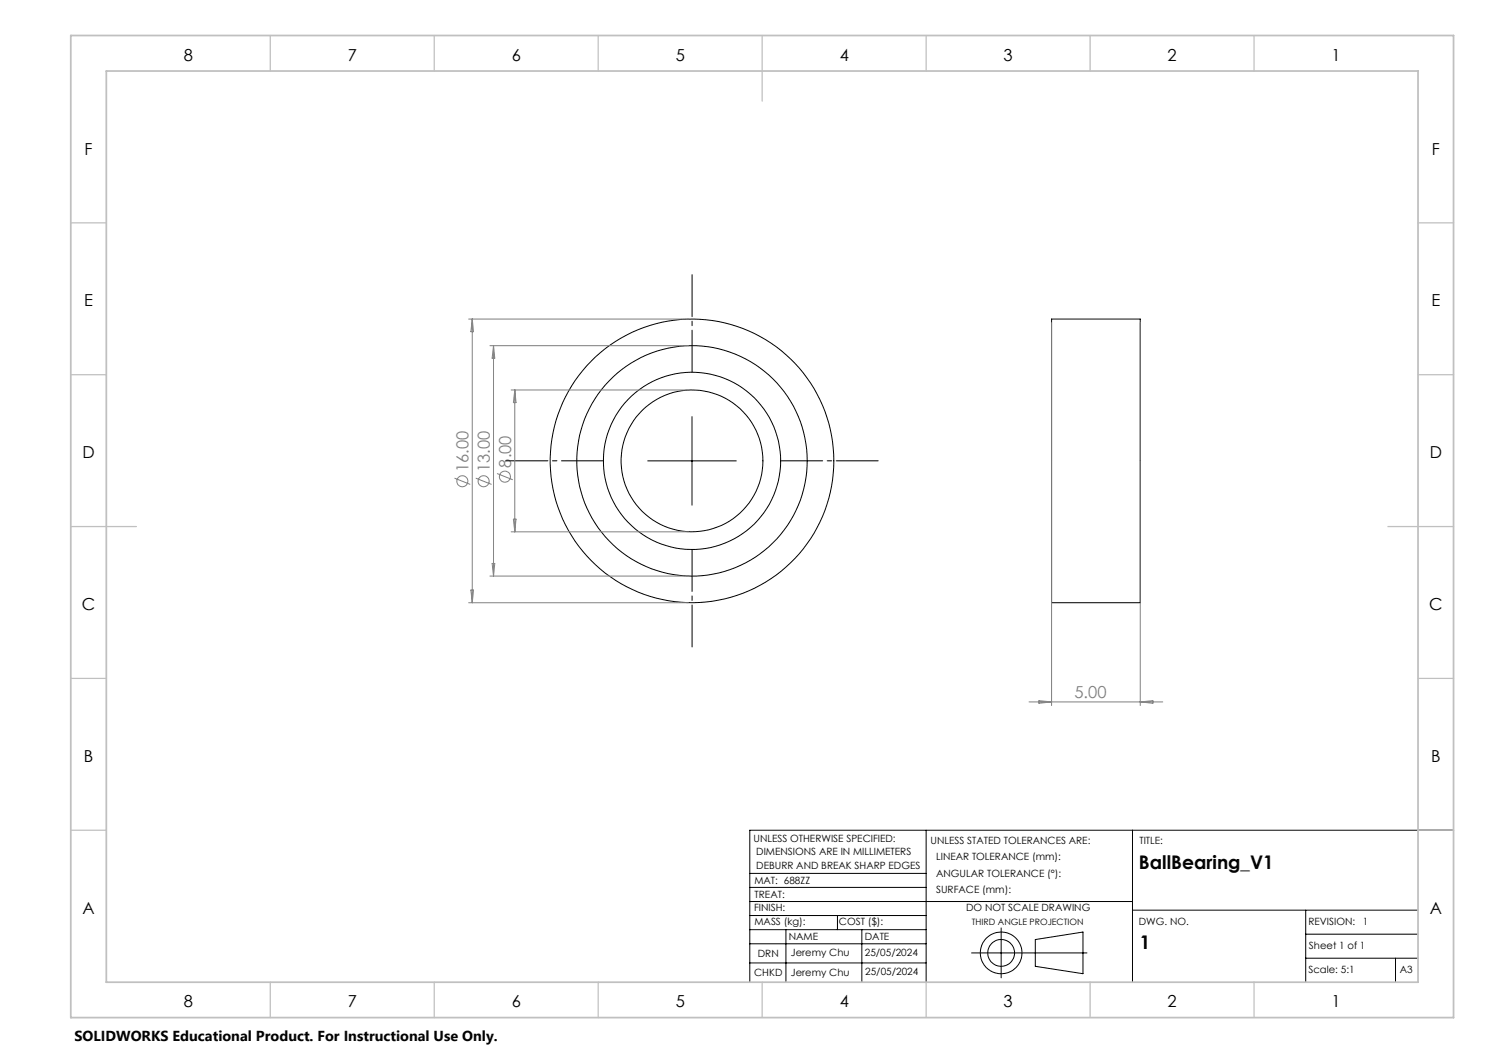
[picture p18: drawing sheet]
<svg xmlns="http://www.w3.org/2000/svg" width="420mm" height="297mm" viewBox="0 0 420 297" stroke-linecap="round" stroke-linejoin="round" font-family="sans-serif">
<defs><g id="words">
<g font-size="5.3">
<text x="321.3" y="245.2">BallBearing_V1</text>
<text x="321.5" y="267.8">1</text>
</g>
<g font-size="4.7">
<text x="51.8" y="17.2">8</text>
<text x="98.1" y="17.2">7</text>
<text x="144.3" y="17.2">6</text>
<text x="190.6" y="17.2">5</text>
<text x="236.8" y="17.2">4</text>
<text x="283.1" y="17.2">3</text>
<text x="329.3" y="17.2">2</text>
<text x="375.6" y="17.2">1</text>
<text x="23.9" y="43.6">F</text>
<text x="403.9" y="43.6">F</text>
<text x="23.8" y="86.4">E</text>
<text x="403.8" y="86.4">E</text>
<text x="23.3" y="129.3">D</text>
<text x="403.3" y="129.3">D</text>
<text x="23.1" y="172.1">C</text>
<text x="403.1" y="172.1">C</text>
<text x="23.7" y="214.9">B</text>
<text x="403.7" y="214.9">B</text>
<text x="23.3" y="257.8">A</text>
<text x="403.3" y="257.8">A</text>
<text x="51.8" y="284.2">8</text>
<text x="98.1" y="284.2">7</text>
<text x="144.3" y="284.2">6</text>
<text x="190.6" y="284.2">5</text>
<text x="236.8" y="284.2">4</text>
<text x="283.1" y="284.2">3</text>
<text x="329.3" y="284.2">2</text>
<text x="375.6" y="284.2">1</text>
</g>
<g font-size="4.7" fill="#808080">
<text x="144.1" y="131.9" transform="rotate(-90 144.1 131.9)">8.00</text>
<text x="132.1" y="133.2" transform="rotate(-90 132.1 133.2)">16.00</text>
<text x="138.1" y="133.2" transform="rotate(-90 138.1 133.2)">13.00</text>
<text x="303.1" y="197">5.00</text>
</g>
<text font-size="4.1" x="21" y="293.7">SOLIDWORKS Educational Product. For Instructional Use Only.</text>
<g font-size="2.8">
<text x="212.5" y="237.4">UNLESS OTHERWISE SPECIFIED:</text>
<text x="262.5" y="238">UNLESS STATED TOLERANCES ARE:</text>
<text x="321.4" y="238">TITLE:</text>
<text x="213.3" y="245">DEBURR AND BREAK SHARP EDGES</text>
<text x="213.3" y="241.2">DIMENSIONS ARE IN MILLIMETERS</text>
<text x="264" y="242.5">LINEAR TOLERANCE (mm):</text>
<text x="212.8" y="249.3">MAT: 688ZZ</text>
<text x="264" y="251.8">SURFACE (mm):</text>
<text x="264" y="247.3">ANGULAR TOLERANCE (°):</text>
<text x="212.7" y="256.9">FINISH:</text>
<text x="212.9" y="253.2">TREAT:</text>
<text x="272.5" y="256.9">DO NOT SCALE DRAWING</text>
<text x="212.8" y="261">MASS (kg):</text>
<text x="236.6" y="261">COST ($):</text>
<text x="321.2" y="261">DWG. NO.</text>
<text x="369.1" y="261">REVISION:</text>
<text x="384.4" y="261">1</text>
<text x="213.8" y="269.9">DRN</text>
<text x="222.5" y="265.2">NAME</text>
<text x="223.1" y="269.8">Jeremy Chu</text>
<text x="243.9" y="269.7">25/05/2024</text>
<text x="243.9" y="265.1">DATE</text>
<text x="369.2" y="267.8">Sheet 1 of 1</text>
<text x="212.7" y="275.4">CHKD</text>
<text x="223.1" y="275.3">Jeremy Chu</text>
<text x="244.1" y="275.1">25/05/2024</text>
<text x="369.1" y="274.5">Scale: 5:1</text>
<text x="394.8" y="274.5">A3</text>
</g>
<text font-size="2.5" x="274.2" y="260.9">THIRD ANGLE PROJECTION</text>
</g></defs>
<g fill="none" stroke="#000" stroke-width=".28">
<path d="M296.6 90h25v80h-25zM195.2 117.5v25M182.7 130h25M261.2 234.2v42.8M319.4 234.2v42.8M400 234.2h-188.5v42.8M211.5 250.3h49.7M211.5 254.3h107.9M211.5 246.3h49.7M211.5 258.2h49.7M236.2 258.2v4M319.4 256.7h80.6"/>
<path d="M368.3 256.7v20.3M211.5 262.2h49.7M211.5 266.2h49.7M211.5 271.6h49.7M221.7 262.2v14.8M243.1 262.2v14.8M274 268.8h32.6M282.4 261.7v14.1M292 265l13.5-2.1v11.7l-13.5-2zM368.3 263.5h31.7M368.3 270.3h31.7M393.6 270.3v6.7"/>
<circle cx="195.2" cy="130" r="32.5"/>
<circle cx="195.2" cy="130" r="40"/>
<circle cx="195.2" cy="130" r="25"/>
<circle cx="195.2" cy="130" r="20"/>
<circle cx="282.4" cy="268.8" r="5.9"/>
<circle cx="282.4" cy="268.8" r="3.8"/>
</g>
<g fill="none" stroke="#808080" stroke-width=".28">
<path d="M132.2 90h62M133.2 90v80M133.2 90l.4 3.6h-.8zM138.2 97.5h56M139.2 97.5v65M139.2 97.5l.4 3.5h-.8zM296.6 91v108M321.6 91v108M144.2 110h50M145.2 110v40M145.2 110l.4 3.6h-.8zM128.2 134.9l4.4 1.7"/>
<path d="M134.2 134.9l4.4 1.7M140.2 133.6l4.4 1.7M138.8 158.9h.8l-.4 3.6zM144.2 150h50M144.8 146.4h.8l-.4 3.6zM132.2 170h62M132.8 166.4h.8l-.4 3.6zM138.2 162.5h56M290.3 198h37.7M293.1 197.6l3.5 .4-3.5 .4zM321.6 198l3.6-.4v.8z"/>
<circle cx="130.4" cy="135.7" r="1.55"/>
<circle cx="136.4" cy="135.7" r="1.55"/>
<circle cx="142.4" cy="134.4" r="1.55"/>
</g>
<path d="M195.2 105v-27.5M170.2 130h-27.5M220.2 130h27.5M195.2 155v27.5" fill="none" stroke="#000" stroke-width=".28" stroke-dasharray="15.2 1.3 1.3 1.3" stroke-dashoffset="3.4"/>
<path d="M400 234.2h10" fill="none" stroke="#000" stroke-width=".35"/>
<g fill="none" stroke="#c0c0c0" stroke-width=".35">
<path d="M76.2 10v10M122.5 10v10M168.7 10v10M215 10v18.5M261.2 10v10M307.5 10v10M353.7 10v10M20 62.9h10M400 62.9h10M20 105.7h10M400 105.7h10M20 148.5h18.5"/>
<path d="M391.5 148.5h18.5M20 191.3h10M400 191.3h10M20 234.2h10M400 234.2h10M76.2 277v10M122.5 277v10M168.7 277v10M215 277v10M261.2 277v10M307.5 277v10M353.7 277v10"/>
</g>
<path d="M20 10h390v277h-390zM30 20h370v257h-370z" fill="none" stroke="#c0c0c0" stroke-width=".5"/>
<use href="#words"/>
</svg>
